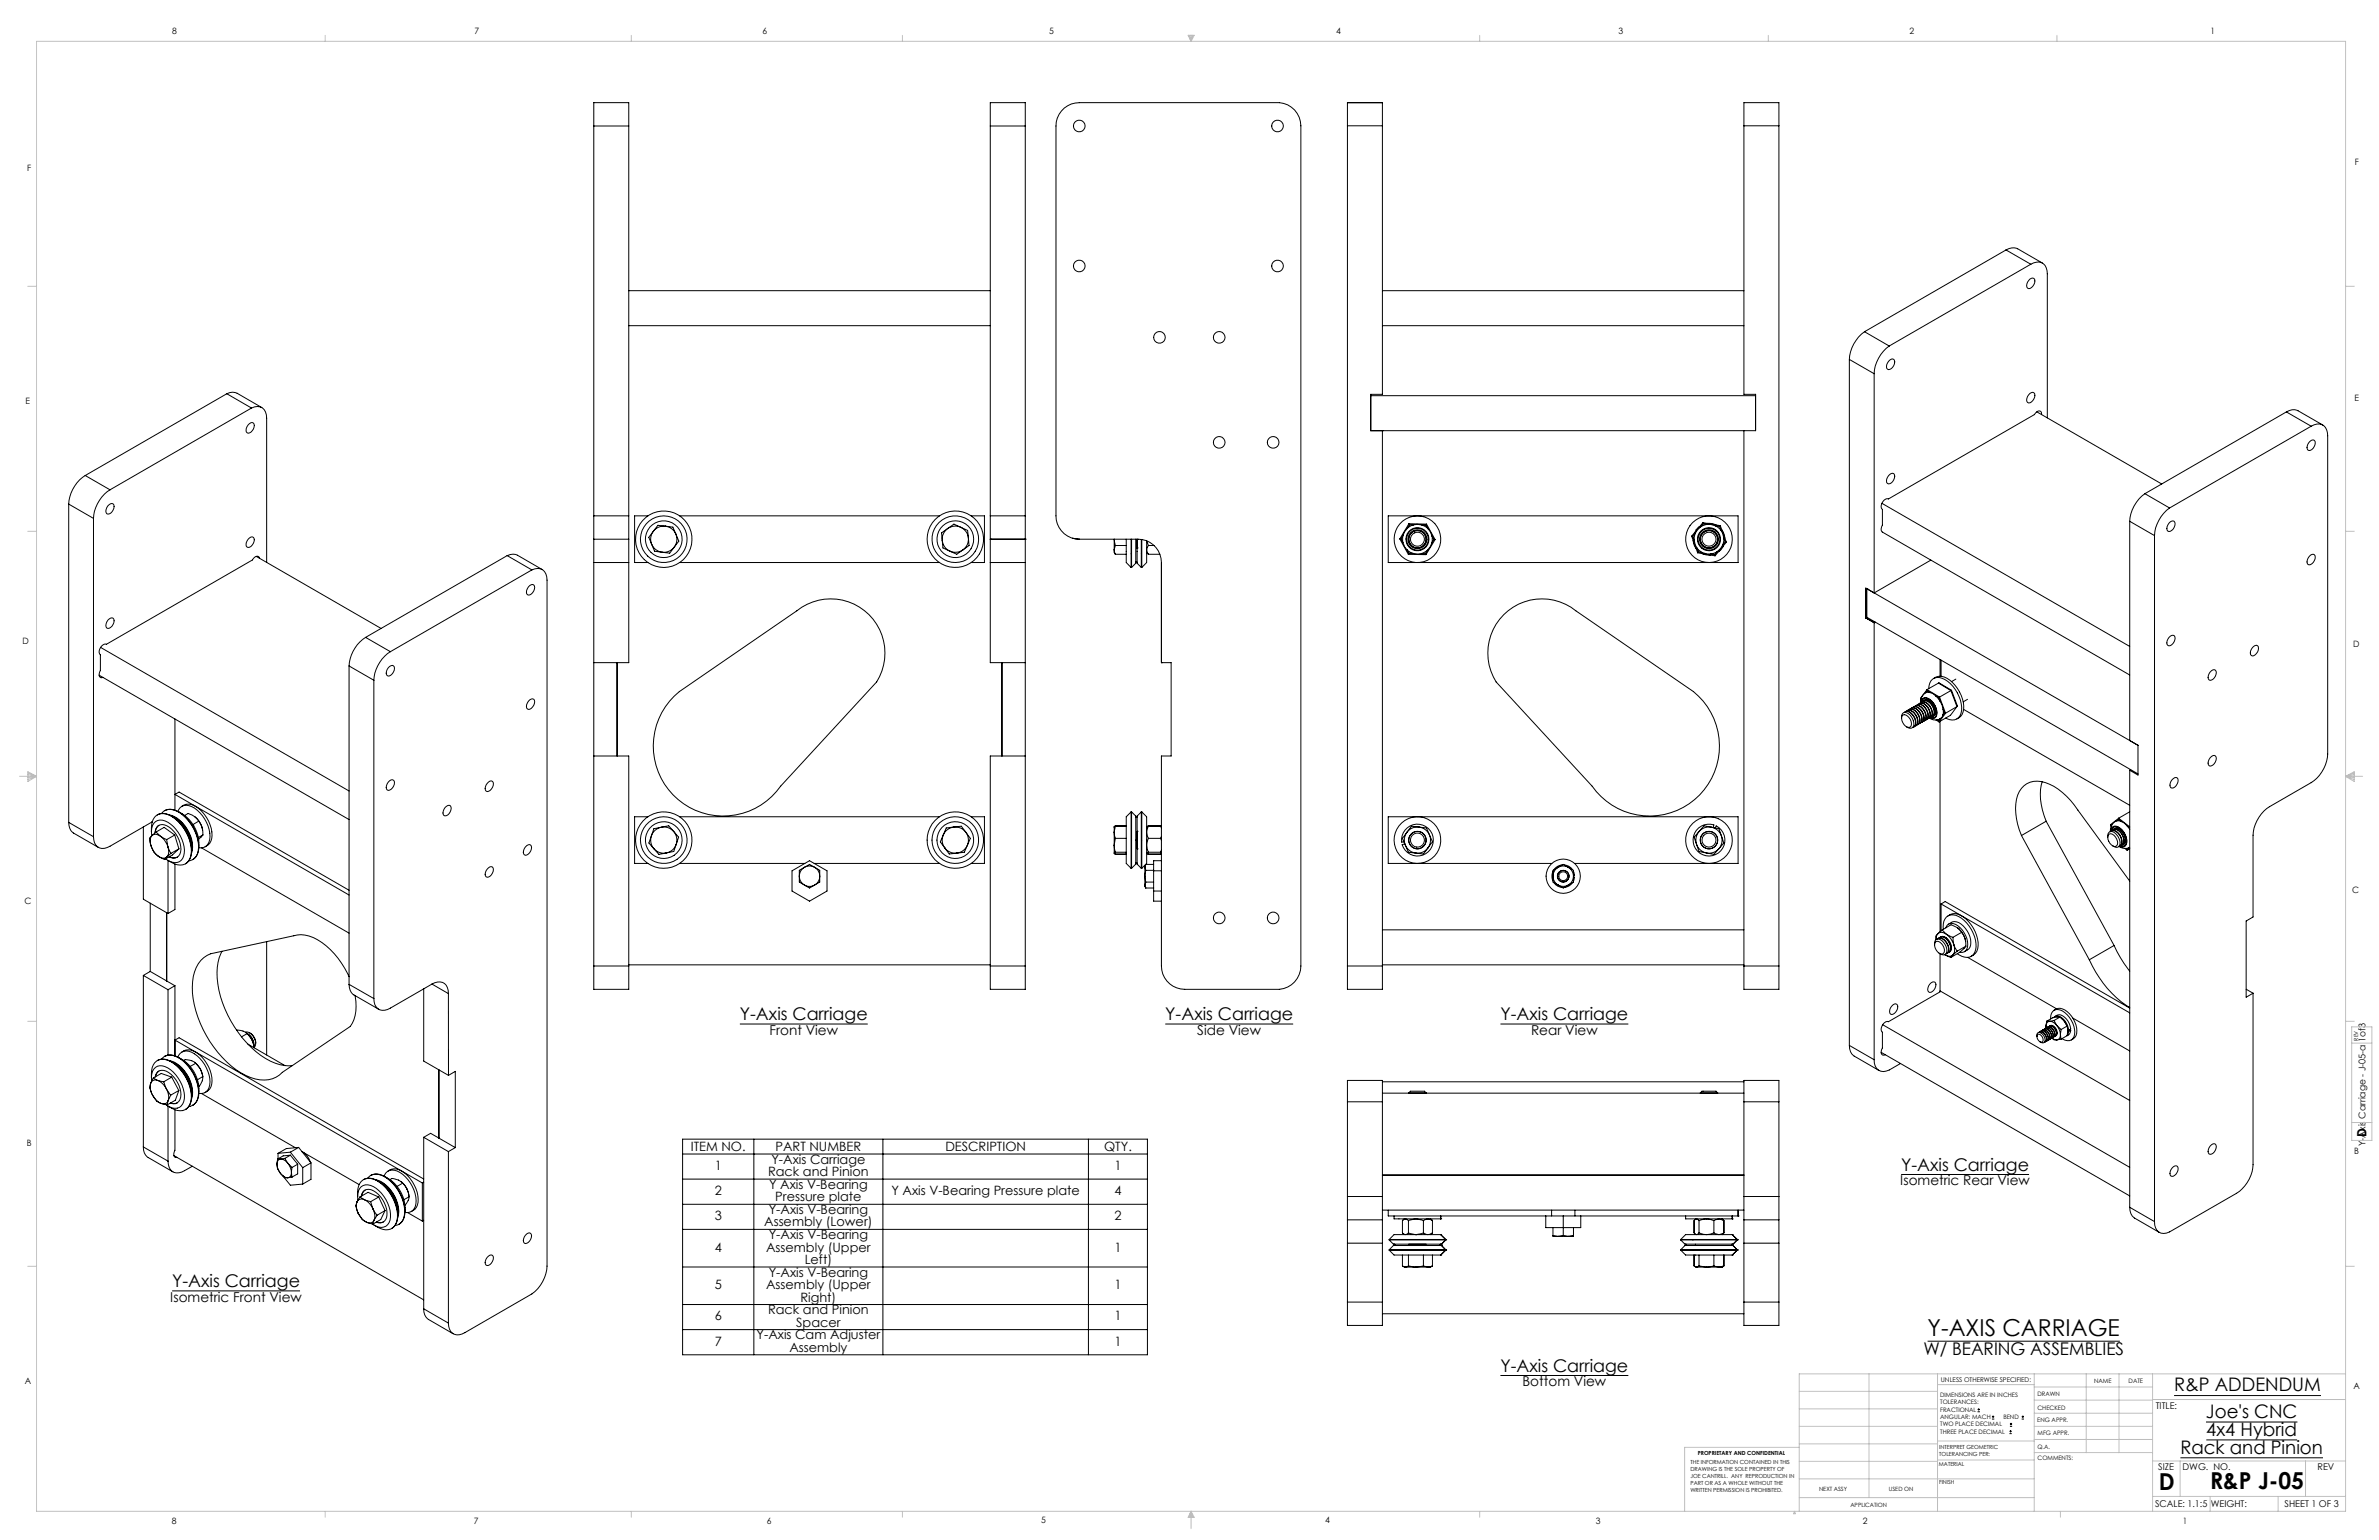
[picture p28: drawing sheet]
<svg xmlns="http://www.w3.org/2000/svg" width="864mm" height="559mm" viewBox="0 0 864 559" stroke-linecap="round" stroke-linejoin="round" font-family="sans-serif">
<defs><g id="words">
<g font-size="8.5">
<text x="699.7" y="484.8">Y-AXIS CARRIAGE</text>
<text x="783.7" y="540.7">D</text>
<text x="802.3" y="540.3">R&amp;P J-05</text>
</g>
<g font-size="6.8">
<text x="789.2" y="504.9">R&amp;P ADDENDUM</text>
<text x="800.8" y="514.5">Joe's CNC</text>
<text x="800.9" y="521">4x4 Hybrid</text>
<text x="791.5" y="527.5">Rack and Pinion</text>
</g>
<g font-size="6.3">
<text x="268.6" y="370.2">Y-Axis Carriage</text>
<text x="423" y="370.2">Y-Axis Carriage</text>
<text x="544.7" y="370.2">Y-Axis Carriage</text>
<text x="690.1" y="424.8">Y-Axis Carriage</text>
<text x="62.5" y="467">Y-Axis Carriage</text>
<text x="698.2" y="491.6">W/ BEARING ASSEMBLIES</text>
<text x="544.7" y="497.7">Y-Axis Carriage</text>
</g>
<g font-size="4.9">
<text x="279.3" y="375.4">Front View</text>
<text x="434.6" y="375.4">Side View</text>
<text x="555.8" y="375.4">Rear View</text>
<text x="689.8" y="430">Isometric Rear View</text>
<text x="61.8" y="472.3">Isometric Front View</text>
<text x="552.7" y="503">Bottom View</text>
</g>
<g font-size="4.7">
<text x="859" y="412.4" transform="rotate(-90 859 412.4)">D</text>
<text x="250.8" y="417.7">ITEM NO.</text>
<text x="281.5" y="417.7">PART NUMBER</text>
<text x="343.2" y="417.7">DESCRIPTION</text>
<text x="400.8" y="417.7">QTY.</text>
<text x="259.4" y="424.5">1</text>
<text x="280" y="422.3">Y-Axis Carriage</text>
<text x="404.5" y="424.5">1</text>
<text x="278.8" y="426.8">Rack and Pinion</text>
<text x="279.2" y="431.4">Y Axis V-Bearing</text>
<text x="259.4" y="433.6">2</text>
<text x="281.4" y="435.9">Pressure plate</text>
<text x="323.6" y="433.6">Y Axis V-Bearing Pressure plate</text>
<text x="404.5" y="433.6">4</text>
<text x="259.4" y="442.8">3</text>
<text x="279" y="440.5">Y-Axis V-Bearing</text>
<text x="404.5" y="442.8">2</text>
<text x="277.4" y="445">Assembly (Lower)</text>
<text x="279" y="449.6">Y-Axis V-Bearing</text>
<text x="259.4" y="454.1">4</text>
<text x="278.1" y="454.1">Assembly (Upper</text>
<text x="404.5" y="454.1">1</text>
<text x="292.1" y="458.7">Left)</text>
<text x="259.4" y="467.8">5</text>
<text x="278.1" y="467.8">Assembly (Upper</text>
<text x="279" y="463.2">Y-Axis V-Bearing</text>
<text x="404.5" y="467.8">1</text>
<text x="290.6" y="472.3">Right)</text>
<text x="259.4" y="479.1">6</text>
<text x="278.8" y="476.9">Rack and Pinion</text>
<text x="404.5" y="479.1">1</text>
<text x="274.6" y="486">Y-Axis Cam Adjuster</text>
<text x="289" y="481.4">Spacer</text>
<text x="259.4" y="488.2">7</text>
<text x="286.5" y="490.5">Assembly</text>
<text x="404.6" y="488.2">1</text>
</g>
<g font-size="3.4">
<text x="858.7" y="415.9" transform="rotate(-90 858.7 415.9)">Y-Axis Carriage - J-05-a 1of3</text>
<text x="782.6" y="511.2">TITLE:</text>
<text x="783.5" y="533.3">SIZE</text>
<text x="792.3" y="533.3">DWG. NO.</text>
<text x="841.3" y="533.4">REV</text>
<text x="782.3" y="546.9">SCALE: 1.1:5</text>
<text x="802.5" y="546.9">WEIGHT:</text>
<text x="829.3" y="546.8">SHEET 1 OF 3</text>
</g>
<g font-size="3.2">
<text x="62.5" y="12.4">8</text>
<text x="172.3" y="12.3">7</text>
<text x="276.8" y="12.4">6</text>
<text x="380.9" y="12.4">5</text>
<text x="485" y="12.3">4</text>
<text x="587.5" y="12.4">3</text>
<text x="693.2" y="12.4">2</text>
<text x="802.4" y="12.4">1</text>
<text x="854.9" y="59.8">F</text>
<text x="9.9" y="62">F</text>
<text x="9.3" y="146.5">E</text>
<text x="854.7" y="145.5">E</text>
<text x="8.2" y="233.6">D</text>
<text x="854.3" y="234.9">D</text>
<text x="8.9" y="328.1">C</text>
<text x="853.9" y="324.1">C</text>
<text x="9.7" y="415.8">B</text>
<text x="854.6" y="418.6">B</text>
<text x="9" y="502">A</text>
<text x="854.3" y="503.9">A</text>
<text x="62.3" y="552.9">8</text>
<text x="172" y="552.9">7</text>
<text x="278.3" y="552.9">6</text>
<text x="377.9" y="552.8">5</text>
<text x="481" y="552.8">4</text>
<text x="579.3" y="552.8">3</text>
<text x="676.2" y="552.9">2</text>
<text x="792.4" y="552.8">1</text>
</g>
<text font-size="2.4" x="704.5" y="501.3">UNLESS OTHERWISE SPECIFIED:</text>
<g font-size="2.2">
<text x="760.2" y="501.8">NAME</text>
<text x="772.7" y="501.8">DATE</text>
<text x="704.3" y="506.9">DIMENSIONS ARE IN INCHES</text>
<text x="704.3" y="509.6">TOLERANCES:</text>
<text x="739.6" y="506.6">DRAWN</text>
<text x="704.3" y="512.2">FRACTIONAL</text>
<text x="704.3" y="514.9">ANGULAR: MACH</text>
<text x="727.2" y="514.9">BEND</text>
<text x="739.6" y="511.5">CHECKED</text>
<text x="704.3" y="517.5">TWO PLACE DECIMAL</text>
<text x="704.3" y="520.2">THREE PLACE DECIMAL</text>
<text x="739.6" y="516.1">ENG APPR.</text>
<text x="739.7" y="520.9">MFG APPR.</text>
<text x="739.6" y="525.6">Q.A.</text>
<text x="739.7" y="529.8">COMMENTS:</text>
</g>
<g font-size="2.1">
<text x="660.3" y="540.9">NEXT ASSY</text>
<text x="685.6" y="540.9">USED ON</text>
<text x="671.7" y="546.7">APPLICATION</text>
</g>
<g font-size="2">
<text x="856" y="377.7" transform="rotate(-90 856 377.7)">REV</text>
<text x="704" y="525.8">INTERPRET GEOMETRIC</text>
<text x="613.6" y="531.3">THE INFORMATION CONTAINED IN THIS</text>
<text x="613.6" y="533.9">DRAWING IS THE SOLE PROPERTY OF</text>
<text x="616.3" y="528.1">PROPRIETARY AND CONFIDENTIAL</text>
<text x="703.9" y="531.8">MATERIAL</text>
<text x="704" y="528.3">TOLERANCING PER:</text>
<text x="613.6" y="536.4">JOE CANTRILL. ANY REPRODUCTION IN</text>
<text x="613.6" y="538.9">PART OR AS A WHOLE WITHOUT THE</text>
<text x="703.9" y="538.7">FINISH</text>
<text x="613.6" y="541.4">WRITTEN PERMISSION IS PROHIBITED.</text>
</g>
</g></defs>
<g fill="none" stroke="#000" stroke-width=".36">
<path d="M215.5 45.7v-8.4h12.7v8.4M215.5 45.7h12.7M215.5 45.7v141.5M228.2 45.7v141.5M359.5 45.7v-8.4h12.7v8.4M359.5 45.7h12.7M359.5 45.7v141.5M372.2 45.7v141.5M489.1 45.6v-8.3h12.7v8.3M489.1 45.6h12.7M489.1 45.6v304.9M501.8 45.6v97.5h-4.2v13.2h139.7v-13.2h-4.2v-97.5"/>
<path d="M633.1 45.6v-8.3h12.7v8.3M633.1 45.6h12.7M645.8 45.6v304.9M728.2 90.7a4.5 4.5 0 0 1 4.2-.4l9 5.2M728.2 90.7l9 5.2M728.2 90.7l-51.4 29.7M737.2 95.9a3.7 3.7 0 0 1 4.2-.4 3.7 3.7 0 0 1 1.8 3.8v52.3M737.2 95.9l-51.4 29.7M228.2 105.5h131.3M228.2 118.2h131.3M501.8 105.5h131.3M501.8 118.2h131.3"/>
<path d="M736.9 101.2l1-.3a1.78 1.78 0 0 1 0 3 1.25 1.25 0 0 1-2.1 .3 2.94 2.94 0 0 1 1.1-3zM671.3 130.4l9 5.2M671.3 130.4v248.9M676.8 120.4a13.3 13.3 0 0 0-5.5 10M676.8 120.4l9 5.2M680.3 135.6v79.6M685.8 125.6a13.4 13.4 0 0 0-5.5 10M686 130.6l1.1-.4a1.81 1.81 0 0 1 0 3 1.32 1.32 0 0 1-2.2 .4 2.89 2.89 0 0 1 1.1-3zM82.3 142.9a3.9 3.9 0 0 1 3.8-.2l8.9 5.2M82.3 142.9l9 5.2M82.3 142.9l-51.4 29.6M90.6 153.7l.9-.4a1.77 1.77 0 0 1 0 3 1.28 1.28 0 0 1-2.1 .4 2.89 2.89 0 0 1 1.2-3z"/>
<path d="M91.3 148.1a3.6 3.6 0 0 1 4-.1 3.6 3.6 0 0 1 1.5 3.8v52.2M91.3 148.1l-51.4 29.6M497.6 143.6h139.7M501.8 156.3h.1M501.8 156.3v194.2M633.1 156.3v194.2M736.9 142.7l1-.4a1.82 1.82 0 0 1 0 3 1.25 1.25 0 0 1-2.1 .4 2.94 2.94 0 0 1 1.1-3zM739.4 149.4l45.3 26.2M741.1 150.4l-.2-1.1a1.34 1.34 0 0 0-2 .6l-.4 .6-53 30.5a2.51 2.51 0 0 0-2.2 3.9v5.6a1.98 1.98 0 0 0 0 2.6l89.8 51.8M830 149.5a4.3 4.3 0 0 1 4.2-.5l9 5.2M830 149.5l-51.4 29.6M830 149.5l9 5.2"/>
<path d="M839 154.7a3.7 3.7 0 0 1 4.2-.4 3.7 3.7 0 0 1 1.8 3.8v115.5a13.3 13.3 0 0 1-6 10.4l-15.1 8.7a13.3 13.3 0 0 0-6 10.4v29.6l-2.5 1.5v27.6l2.5-1.4M839 154.7l-51.4 29.6M30.9 172.5a13.3 13.3 0 0 0-6 10.4M30.9 172.5l9 5.2M39.9 177.7a13.3 13.3 0 0 0-6 10.4M686 172.1l1.1-.4a1.81 1.81 0 0 1 0 3 1.32 1.32 0 0 1-2.2 .4 2.89 2.89 0 0 1 1.1-3zM778.6 179.1a13.3 13.3 0 0 0-5.5 10.1M778.6 179.1l9 5.2M838.2 160.5a1.26 1.26 0 0 1 2.2-.3 2.51 2.51 0 0 1-2.6 3.1 2.12 2.12 0 0 1 .4-2.8zM24.9 182.9l9 5.2M24.9 182.9v115.5M33.9 188.1v115.5"/>
<path d="M39.2 183.6a1.29 1.29 0 0 1 2.1-.4 2.51 2.51 0 0 1-2.5 3.2 2.16 2.16 0 0 1 .4-2.8zM90.1 195.7a1.25 1.25 0 0 1 2.1-.4 2.51 2.51 0 0 1-2.5 3.2 2.12 2.12 0 0 1 .4-2.8zM215.5 187.2v8.5M215.5 195.7v8.4M215.5 187.2h12.7M215.5 195.7h12.7M228.2 187.2v8.5M228.2 195.7v8.4M235.2 187.2h-4.8v16.9h4.8M236.6 197.5a4.8 4.8 0 0 0 3.7 2.9M236.6 197.5l1 2.5 2.7 .4M237.2 192.8a4.6 4.6 0 0 0-.6 4.7"/>
<path d="M237.2 192.8l-1.7 2.2 1.1 2.5M241.5 190.9a4.8 4.8 0 0 0-4.3 1.9M241.5 190.9l-2.7-.3-1.6 2.2M241.5 190.9a4.9 4.9 0 0 1 3.9 2.9M241.5 190.9l2.8 .4 1.1 2.5M244.8 198.5l-1.7 2.2-2.8-.3M244.8 198.5a4.9 4.9 0 0 1-4.5 1.9M245.4 193.8a4.9 4.9 0 0 1-.6 4.7M245.4 193.8l1 2.6-1.6 2.1M246.7 187.2h94.3M342.1 196.1a4.8 4.8 0 0 0 2.7 3.9M342.1 196.1l.2 2.7 2.5 1.2"/>
<path d="M344 191.8a4.9 4.9 0 0 0-1.9 4.3M344 191.8l-2.2 1.6 .3 2.7M348.8 191.3a4.8 4.8 0 0 0-4.8 .5M348.8 191.3a4.8 4.8 0 0 1 2.7 3.9M348.8 191.3l-2.5-1.1-2.3 1.6M348.8 191.3l2.5 1.2 .2 2.7M349.5 199.5a4.8 4.8 0 0 1-4.7 .5M349.5 199.5l-2.2 1.6-2.5-1.1M351.5 195.2a4.7 4.7 0 0 1-2 4.3M351.5 195.2l.3 2.7-2.3 1.6M352.6 187.2h4.8v16.9h-4.8M359.5 187.2v8.5"/>
<path d="M359.5 195.7h.1M359.5 195.7v8.4M359.5 187.2h12.7M359.5 195.7h12.7M372.2 187.2v8.5M372.2 195.7h.1M372.2 195.7v8.4M389.4 195.3l2.4 .4M391.8 195.7h21.3a8.5 8.5 0 0 1 8.5 8.4v36.4M391.8 195.7a8.4 8.4 0 0 1-8.5-8.5v-141.5a8.5 8.5 0 0 1 8.5-8.4h72.6a8.5 8.5 0 0 1 7.8 8.3v304.9a8.5 8.5 0 0 1-7.8 8.5h-34.3a8.5 8.5 0 0 1-8.5-8.5v-76.2h3.5v-33.8h-3.5M404.5 199.5l.4 1.6M404.5 199.5v.9l.4 .7"/>
<path d="M404.9 197.9l-.4-2.2v3.8M404.9 197.9l-.4 1.6M404.9 197.9h3.9M408.8 195.7v8.4l1.8 1.8M410.6 195.7v10.2M410.8 195.7v10.2M412.3 195.7v8.7l-1.5 1.5M412.6 198.8h.2M412.8 198.8h.1M412.8 198.8v-3.1v8.7l1.5 1.5M414.3 195.7v10.2M414.5 195.8v10.1"/>
<path d="M416.2 196.3v7.8l-1.7 1.8M416.4 196.4l.5 1.5M416.9 197.9l-.2 .3a2.2 2.2 0 0 0 .2 2.9M416.9 197.9h2.1M503.9 187.2h127v16.9h-127zM508.1 195.5l3.1 5.7M508.1 195.5h.5M508.6 195.5l.7 1.4M509.3 196.9l.6 1.5 .9 1.1M509.3 194.3v2.6M509.3 194.3l-.7 1.2M510.8 199.5l2.1 1.3"/>
<path d="M510.8 199.5l.7 1.3M510.9 191.7l-1.1 1.3-.5 1.3M511.5 190l.2 .4M511.5 190l6.3 .2M511.5 190l-3.4 5.5M511.7 190.4l1.4 .1M511.7 190.4l-.8 1.3M513.1 190.5l-2.2 1.2M513.1 190.5l1.4-.2 1.6 .2M516.1 190.5l2.2 1.3M516.1 190.5h1.5M517.6 190.5l.7 1.3"/>
<path d="M517.8 190.2l-.2 .3M517.8 190.2l3.1 5.6M518.2 199.6l-2.2 1.3M518.2 199.6l-.8 1.3M518.3 191.8l.9 1.1 .6 1.6M519.7 197l-.4 1.3-1.1 1.3M519.8 194.5l-.1 2.5M519.8 194.5l.7 1.3M520.5 195.8h.4M520.5 195.8l-.8 1.2M520.9 195.8l-3.3 5.5M614.1 194.6h.4"/>
<path d="M614.1 194.6l2.2 6M614.5 194.6l.5 1.4M614.6 196l.4 1.7 .7 1.4M615 196l.4 1.7 .6 1.2M615.2 193.1h.1M615.4 193.5l-.4 2.5M615.4 193.5l-.9 1.1M616 198.9l2 1.6M616 198.9l.5 1.3M616.8 191.1l-1.2 1.2 .2 .2M617.4 191.2l-1.3 1.1-.7 1.2M618.2 189.7l.1 .3"/>
<path d="M618.2 189.7l6.3 1M618.2 189.7l-4.1 4.9M618.3 190l1.5 .3M618.3 190l-.9 1.2M619.7 189.9l2.2 .2 1 .4M619.8 190.3l-2.4 .9M619.8 190.3h1.3l1.7 .5M622.8 190.8l1.9 1.6M622.8 190.8l1.4 .3M624.2 191.1l.5 1.3M624.5 190.7l-.3 .4M624.5 190.7l2.2 6"/>
<path d="M624.7 192.4l.7 1.2 .4 1.7M625 192.2l.9 1.8 .2 1.3M625.3 197.8l-.7 1.2-1.2 1.1M625.7 198l-1.8 2.2M625.8 195.3l-.5 2.5M625.8 195.3l.5 1.4M626.3 196.7h.4M626.3 196.7l-1 1.1M626.7 196.7l-4.1 5M683.2 182.6l89.9 52M773.1 189.2l9 5.1M773.1 189.2v79.5"/>
<path d="M782.1 194.3v249M787.6 184.3a13.4 13.4 0 0 0-5.5 10M787.8 189.4l1-.4a1.81 1.81 0 0 1 0 3 1.29 1.29 0 0 1-2.1 .3 2.93 2.93 0 0 1 1.1-2.9zM93 201.9l45.3 26.1M94.2 202.6a.87 .87 0 0 0-1.1-.7l-1.1 .7-.4 .6-53 30.6a2.51 2.51 0 0 0-2.2 3.8v5.7a1.84 1.84 0 0 0 .3 2.6l.7-.1M184.1 201.6a4.1 4.1 0 0 1 3.8-.1l8.9 5.2M184.1 201.6l-51.4 29.7M184.1 201.6l9 5.2M192.3 212.4l1-.3a1.77 1.77 0 0 1 0 3 1.26 1.26 0 0 1-2.1 .3 2.93 2.93 0 0 1 1.1-3zM193.1 206.8a3.6 3.6 0 0 1 4 0 3.6 3.6 0 0 1 1.5 3.7v248.9a13.4 13.4 0 0 1-5.5 10.1l-24.3 14.1a3.7 3.7 0 0 1-4.3 .4 3.7 3.7 0 0 1-1.7-3.9M193.1 206.8l-51.4 29.7M215.5 204.1h12.7"/>
<path d="M215.5 204.1v146.4M228.2 204.1v36.4h-12.7M246.7 204.1h94.3M359.5 204.1h12.7M359.5 204.1v36.4h12.7M372.2 204.1v146.4M404.9 201.1h3.9M410.6 205.9h.2M412.3 204.1l.2-.2 .3 .2M414.3 205.9h.2M416.2 200.4l.7 .7M416.9 201.1h4.1"/>
<path d="M511.2 201.2l6.4 .1M511.5 200.8l-.3 .4M511.5 200.8h1.4M512.9 200.8l1.7 .2 1.4-.1M516 200.9h1.4M517.4 200.9l.2 .4M616.3 200.6l6.3 1.1M616.5 200.2l-.2 .4M616.5 200.2l1.5 .3M617.8 200.8l1.5 .5 1.7 .1M618 200.5l1.7 .5h1.3M621 201l1.4 .3"/>
<path d="M622.4 201.3l.2 .4M623.4 200.1l-2.4 .9M623.4 200.1l-1 1.2M677.7 213.6h.1M677.7 213.6l98.4 56.8v10.8l-3-1.7M677.7 213.6v10.4M680.3 215.2l-3-1.8v10.8M700.9 203.2l-20.6 12M838.7 201.5l1-.4a1.81 1.81 0 0 1 0 3 1.26 1.26 0 0 1-2.1 .3 2.98 2.98 0 0 1 1.1-2.9zM36.5 234.9l90.2 52.1M39.2 225a1.29 1.29 0 0 1 2.1-.3 2.51 2.51 0 0 1-2.5 3.2 2.16 2.16 0 0 1 .4-2.9zM132.7 231.3a13.3 13.3 0 0 0-6 10.4"/>
<path d="M132.7 231.3l9 5.2M141.7 236.5a13.3 13.3 0 0 0-6 10.3M545.9 223a19.6 19.6 0 0 1 26.2-1.3l42.7 29.3a25.4 25.4 0 0 1 1.3 38.3 25.4 25.4 0 0 1-38.1-4l-34.9-37.9a19.6 19.6 0 0 1 2.8-24.4zM677.3 224.2h.1M677.3 224.2l3 1.7M677.7 224l98.4 56.8M677.7 224l-.4 .2M680.3 225.9h.1M680.3 225.9v158.6M680.7 225.7l-.4 .2M704.3 239.3v6.1M704.6 239.5v5.9"/>
<path d="M787.3 231.4a1.29 1.29 0 0 1 2.2-.4 2.84 2.84 0 0 1-2.2 3.4 1.81 1.81 0 0 1 0-3zM817.6 235a1.28 1.28 0 0 1 2.2-.3 2.84 2.84 0 0 1-2.2 3.3 1.81 1.81 0 0 1 0-3zM36 245l90.7 52.4M126.7 241.7l9 5.1M126.7 241.7v115.5M135.7 246.8v115.5M141.4 241.8l1.1-.4a1.82 1.82 0 0 1 0 3 1.25 1.25 0 0 1-2.2 .4 2.94 2.94 0 0 1 1.1-3zM191.8 254.4a1.29 1.29 0 0 1 2.2-.3 2.84 2.84 0 0 1-2.2 3.3 1.81 1.81 0 0 1 0-3zM224 240.5v33.8M244.7 252.6l1.9-1.6 42.6-29.3a19.7 19.7 0 0 1 25.4 .6 19.7 19.7 0 0 1 3.6 25.1l-34.8 37.9a25.4 25.4 0 0 1-37.2 4.8 25.4 25.4 0 0 1-1.5-37.5zM363.7 240.5v33.8M421.6 240.5h.1"/>
<path d="M690.5 259.7a1.93 1.93 0 0 1 2.9 1.3 1.75 1.75 0 0 1-.5 2.9 3.4 3.4 0 0 1-2.4-4.2zM691.3 258.5a1.92 1.92 0 0 1 2.8 .8 3.4 3.4 0 0 1 .6 4.5l-.3 .1M691.6 258.3l.1-.1a3.6 3.6 0 0 1 3.8 4 1.42 1.42 0 0 1-.8 1.6M692 258.1a1.87 1.87 0 0 1 2.9 .7l.5 .7a2.86 2.86 0 0 1 .1 3.8l-.4 .2M692.3 257.8h.1a3 3 0 0 1 3.5 2.4 2.25 2.25 0 0 1-.4 3.1M692.8 257.7a1.87 1.87 0 0 1 2.8 .7l.5 .7a2.86 2.86 0 0 1 .1 3.8l-.3 .1M693.1 257.4h.1a3.4 3.4 0 0 1 3.7 3.2 1.92 1.92 0 0 1-.7 2.3M693.5 257.2a1.92 1.92 0 0 1 2.9 .8 3.4 3.4 0 0 1 .5 4.5l-.3 .1M693.8 257l.1-.1a3.4 3.4 0 0 1 3.8 3.2 2 2 0 0 1-.7 2.4M694.3 256.8a1.92 1.92 0 0 1 2.8 .8 3.4 3.4 0 0 1 .6 4.5l-.3 .1M694.5 256.5h.2a3.6 3.6 0 0 1 3.8 4 1.42 1.42 0 0 1-.8 1.5M695 256.4a1.87 1.87 0 0 1 2.9 .7l.5 .7a2.86 2.86 0 0 1 .1 3.8l-.4 .2"/>
<path d="M695.3 256.1l.1-.1a3 3 0 0 1 3.5 2.5 2.2 2.2 0 0 1-.4 3.1M695.8 255.9a1.87 1.87 0 0 1 2.8 .8l.5 .7a2.86 2.86 0 0 1 .1 3.8l-.3 .1M696.1 255.7l.1-.1a3.4 3.4 0 0 1 3.7 3.3 1.92 1.92 0 0 1-.7 2.3M696.5 255.5a1.92 1.92 0 0 1 2.9 .8l.5 .6a2.9 2.9 0 0 1 0 3.9l-.3 .1M696.8 255.3l.1-.1a3.4 3.4 0 0 1 3.8 3.2 2 2 0 0 1-.7 2.4M697.2 253.4l.2 .2M697.2 253.4l.1 .3M697.5 254.9v-.1a1.72 1.72 0 0 1 1.1-1.5 1.72 1.72 0 0 1 1.9 .5 5.4 5.4 0 0 1 2.2 6.2 1.65 1.65 0 0 1-2 .4M698 253.4a3.2 3.2 0 0 1 3.9 1.8 4.4 4.4 0 0 1 .5 5.3l-1.2 .2-.8-.2a2.08 2.08 0 0 0 .6-3.2l-.4-.8a2.34 2.34 0 0 0-3.3-1.4v-.7zM698.2 254.3a2.17 2.17 0 0 1 3.3 .9 4.1 4.1 0 0 1 .8 4.4l-1.2 .4a2.08 2.08 0 0 0 .7-3.1 3.5 3.5 0 0 0-3.3-2.6l-.5 .3zM698.3 253.5l-.6 .7-.2 .6 .2-.1a3.6 3.6 0 0 1 3.8 4 1.42 1.42 0 0 1-.8 1.6M698.3 254.4a2.86 2.86 0 0 1 3.6 2.4 2.22 2.22 0 0 1-.4 3.1"/>
<path d="M698.7 254.2a1.35 1.35 0 0 1 1.7 0M699 251.5h-.2a3.9 3.9 0 0 0-1.6 3.6M699 254l-.2 .2M699.5 250.2l.1 .5M699.5 250.2l4.6 2.7M699.5 250.2l-2.3 3.2M699.6 250.7l-.5 .7 1.5-.1M699.6 250.7l1 .6M700.1 249.9a3.6 3.6 0 0 1 1.8-3.7 3.6 3.6 0 0 1 4.1 .4 12.5 12.5 0 0 1 5.9 12.2 3.5 3.5 0 0 1-5.6 1.8M700.3 254.2a4.8 4.8 0 0 1 2.3 4.4M700.6 251.3l1 .4 1.2 .9M701.9 246.2a4.5 4.5 0 0 1 5.9 .6 12.4 12.4 0 0 1 4.8 11.6 3.7 3.7 0 0 1-2.2 2.5"/>
<path d="M702.1 259.5l-.2 .1M702.7 258.5l-.4 .8-.5 .3M702.8 252.6l1.5 2M702.8 252.6l1 .6M703.7 247.9l-4.2 2.3M703.7 247.9l4.5 2.7M703.7 247.9l4.7 2.6M703.8 253.2l.5 1.4M704.1 252.9l-.3 .3M704.1 252.9l2.2 5.9M704.3 254.6l.7 1.1 .3 1.6M705.3 259.4a3 3 0 0 1-5 1.1"/>
<path d="M705.3 257.3v2.1M705.3 257.3l.6 1.4M705.9 258.7l.4 .1M705.9 258.7l-.6 .7M706.3 258.8l-2.4 3.1M708.2 250.6l-4.1 2.3M708.2 250.6l2.2 5.8M708.4 250.5l-.2 .1M708.4 250.5l2.2 5.7-.2 .2M710 246.4l-1.6 .9M710.4 256.4l-4.1 2.4M710.4 256.4l-2.3 3.1-4.2 2.4"/>
<path d="M712.8 257.4l60.3 34.8M714.2 253.8l-1.6 .9M802.3 243.9a1.25 1.25 0 0 1 2.1-.4 2.47 2.47 0 0 1-2.5 3.2 2.12 2.12 0 0 1 .4-2.8zM63.5 260.9v33.1M215.5 274.3h12.7v76.2M372.2 274.3h-12.7v76.2M690.3 260.6a1.51 1.51 0 0 1 .5-1.8 1.51 1.51 0 0 1 1.8 .1 4 4 0 0 1 1.7 5.1 1.77 1.77 0 0 1-2.2-.3M700.7 260.4h1.6M702.8 261.2l1.1 .7M703.1 261.2l.6 .4M703.7 261.6l.2 .3M704.2 260.9l-.5 .7"/>
<path d="M704.3 261.7v76.4M773.1 279.5v158.6M773.5 279.3l-.4 .2M802.8 274.5l1-.4a1.81 1.81 0 0 1 0 3 1.29 1.29 0 0 1-2.1 .4 2.94 2.94 0 0 1 1.1-3zM24.9 298.4a4.5 4.5 0 0 0 1.8 3.9l9 5.2M24.9 298.4l9 5.2M55 298.3l-15.1 8.8a3.7 3.7 0 0 1-4.2 .4 3.7 3.7 0 0 1-1.8-3.9M55 298.3l.2 .1M55.3 298.2l-.3 .1M57.1 295.7a5.3 5.3 0 0 1 6.3 1.2 15.3 15.3 0 0 1 5.9 13.8 4.1 4.1 0 0 1-2 2.7M57.7 299.5a3.2 3.2 0 0 0-1.3 2.5M58.6 295.2a4.1 4.1 0 0 1 5.6-.8 15.4 15.4 0 0 1 7.8 14.3 4 4 0 0 1-3.5 3.7"/>
<path d="M59.7 294.2l.1-.1a6.4 6.4 0 0 1 7.3 2.1 14.8 14.8 0 0 1 4.8 13 4.1 4.1 0 0 1-1.9 2.7M61.6 295.7a12.2 12.2 0 0 1 7.9 13.8M64.6 294.4a3.3 3.3 0 0 1 5-1.7 12.7 12.7 0 0 1 6.5 11.9 3.3 3.3 0 0 1-3.9 3M64.9 294.6a13.2 13.2 0 0 1 7.3 12.6M66 292.6a4.7 4.7 0 0 1 6.4 .9 11.9 11.9 0 0 1 4.2 11.7 3.8 3.8 0 0 1-2.1 2.1M67 295.9l1.3-.7 2.4 1.1M70.7 296.3l1.4 1.7M70.7 296.3a7.3 7.3 0 0 1 2.6 3.9M72.1 298l1.2 2.2M72.1 298l-2 1.2M140.9 283.8a1.28 1.28 0 0 1 2.2-.3 2.9 2.9 0 0 1-2.2 3.3 1.82 1.82 0 0 1 0-3zM161.5 293.1a1.26 1.26 0 0 1 2.2-.4 2.47 2.47 0 0 1-2.6 3.2 2.16 2.16 0 0 1 .4-2.8z"/>
<path d="M176.9 284.2a1.25 1.25 0 0 1 2.1-.3 2.92 2.92 0 0 1-2.1 3.3 1.78 1.78 0 0 1 0-3zM235.2 296.4h-4.8v16.9h4.8M246.7 296.4h94.3M352.6 296.4h4.8v16.9h-4.8M404.5 300h.1M404.9 299.8l-.4 2.2M404.9 299.8l-.4 .3v1.9M404.9 299.6l-.4 .4M404.9 299.8h3.9M404.9 299.6h3.9M404.9 299.6l-.1 .2M410.6 294.6l-1.8 1.8v16.9l1.8 1.8"/>
<path d="M410.6 294.6v20.5M410.6 294.6h.2M410.8 294.6l1.5 1.5v17.4l-1.5 1.6M410.8 294.6v20.5M412.3 296.4l.1 .2 .4-.2M414.3 294.6l-1.5 1.5v17.4l1.5 1.6M414.3 294.6v20.5M414.3 294.6h.2M414.5 294.6v20.5M414.5 294.6l1.7 1.8v16.9l-1.7 1.8M416.9 299.8l-.2 .4a4 4 0 0 0 .2 4M416.9 299.8l-.6 .2"/>
<path d="M416.9 299.6l-.6 .4M416.9 299.8h4.4M416.9 299.6l-.1 .2M416.9 299.6h4.4M421.3 299.8l.3 .6M421.3 299.8l.3 .1M421.3 299.6l.1 .2M421.3 299.6l.3 .2M741.3 283.7a21.2 21.2 0 0 0 1.5 14.3M742.8 298l-9 5.2M742.8 298l24.6 45.1M766.2 299.2l.2 .3"/>
<path d="M766.2 299.2l.1 .7M766.4 299.5v.2M766.7 299.3l-.3 .2M767.9 298.1a3.8 3.8 0 0 0-1.8 3.7 2.09 2.09 0 0 1 3.1 1l.5 .7a2.47 2.47 0 0 1-.4 3.6M768.4 297.9l1.7 .2M768.4 297.9l-.5 .2M769.1 297.3l1 .8M769.1 296.9v.4M769.1 296.9l4 3.1M769.1 297.3l-.7 .6M769.1 296.9l-2.9 2.3M770.1 298.1l1 .6 1.1 1.1"/>
<path d="M772.2 299.8l.9 1.2M772.2 299.8l.9 .7M773.1 294.6l-4 2.3M788.5 283a1.26 1.26 0 0 1 2.1-.4 2.51 2.51 0 0 1-2.6 3.2 2.25 2.25 0 0 1 .5-2.8zM52 300.1v26.2l9 5.2M54.8 306.8a7.5 7.5 0 0 0 2.7 3.9M54.8 306.8a6.2 6.2 0 0 0 2.7 3.9M55 301.8v-1.4a4.3 4.3 0 0 1 5.5-4.9 15 15 0 0 1 8.8 14.7 4.3 4.3 0 0 1-7.1 2.7l-1.2-.7M55.1 303.2a4.2 4.2 0 0 1 2.9-5.6 9.8 9.8 0 0 1 8 7 7.4 7.4 0 0 1-.2 7.6 4.2 4.2 0 0 1-5.7-.6M55.2 303.2a3.6 3.6 0 0 0-.4 3.6M55.2 303.2a2.35 2.35 0 0 1 3.1 .3M55.2 303.2l-.9 .9 .5 2.7"/>
<path d="M56.3 302.1a2.72 2.72 0 0 1 1.3-2.6 2.72 2.72 0 0 1 2.9 .1 9.9 9.9 0 0 1 5 9.6 2.67 2.67 0 0 1-4.2 1.7M56.7 301.9l1.6 1.6M56.7 301.9l-1.5 1.3M56.7 301.9l2.9-1.7 3.8 2.8M57.5 310.7a2.41 2.41 0 0 0 3 .3M57.5 310.7l2.2 1.2M58.3 303.5a7.6 7.6 0 0 1 2.7 3.8M58.3 303.5l2.2 1.2M60.5 304.7l.5 2.6M60.5 311l-.8 .9M61 307.3l1 2.4M61 307.3a3.6 3.6 0 0 1-.5 3.7"/>
<path d="M61 312.2v19.3M61.5 310.9a3 3 0 0 0 2.8 .1M62 309.7l-1.5 1.3M63.4 303l-2.9 1.7M63.4 303l1.5 5M63.5 313.5v16.5l-2.5 1.5M64.9 308l-2.9 1.7M64.9 308l-2.3 2.2-2.9 1.7M69.6 308.6a12.4 12.4 0 0 0-7.3-12.5 13.5 13.5 0 0 1 7.3 12.6M73.2 307.7l53.5 30.9M73.3 300.2l.4 2.8M73.3 300.2l.3 1"/>
<path d="M73.6 301.2h.1M73.7 303l-1.6 1.5M73.7 303l-1.7 .9M176.9 315.3a1.25 1.25 0 0 1 2.1-.3 2.51 2.51 0 0 1-2.5 3.2 2.08 2.08 0 0 1 .4-2.9zM190.7 307.3a1.29 1.29 0 0 1 2.2-.3 2.84 2.84 0 0 1-2.2 3.3 1.82 1.82 0 0 1 0-3zM236.5 303.3a4.7 4.7 0 0 0 .9 4.7M236.5 303.3l-1 2.6 1.9 2.1M237.4 308a4.6 4.6 0 0 0 4.5 1.5M237.4 308l1.8 2 2.7-.5M240 300.2a4.7 4.7 0 0 0-3.5 3.1M240 300.2l-2.7 .5-.8 2.6M240 300.2a4.7 4.7 0 0 1 4.5 1.5"/>
<path d="M240 300.2l2.7-.6 1.8 2.1M244.5 301.7l1.8 2.1-.8 2.6M244.5 301.7a4.7 4.7 0 0 1 1 4.7M245.5 306.4l-.9 2.6-2.7 .5M245.5 306.4a4.7 4.7 0 0 1-3.6 3.1M246.7 313.3h45.5M287.5 316l6.4-3.7 6.3 3.7v7.3l-6.3 3.7-6.4-3.7zM290.2 317.9a3.6 3.6 0 0 0 1.8 3.2M290.2 317.9v2.2l1.8 1M292 314.7a3.7 3.7 0 0 1 3.7 0M292 314.7l1.9-1 1.8 1M292 314.7a3.7 3.7 0 0 0-1.8 3.2"/>
<path d="M292 314.7l-1.8 1.1v2.1M295.6 313.3h45.4M295.7 314.7a3.8 3.8 0 0 1 1.9 3.2M295.7 314.7l1.9 1.1v2.1M297.6 317.9v2.2l-1.9 1M297.6 317.9a3.7 3.7 0 0 1-1.9 3.2M342.4 302.9a4.6 4.6 0 0 0 .6 4.8M342.4 302.9l-1.1 2.6 1.7 2.2M343 307.7a4.7 4.7 0 0 0 4.3 1.9M343 307.7l1.6 2.2 2.7-.3M346.3 300.1a4.8 4.8 0 0 0-3.9 2.8M346.3 300.1a4.7 4.7 0 0 1 4.3 1.9"/>
<path d="M346.3 300.1l2.7-.3 1.6 2.2M346.3 300.1l-2.8 .3-1.1 2.5M350.6 302a4.9 4.9 0 0 1 .6 4.7M350.6 302l1.6 2.2-1 2.5M351.2 306.7a4.8 4.8 0 0 1-3.9 2.9M351.2 306.7l-1.1 2.5-2.8 .4M404.5 306.7l.4 2.5M404.5 302v4.7M404.5 302l.4 2.2M404.5 306.7v2.9M404.5 309.6l.4 .3h3.9M404.5 309.6h.1"/>
<path d="M404.5 300v.1M404.6 309.8l.3 .2h3.9M404.9 304.2l-.4 2.5M404.9 309.2l-.4 .4M404.9 304.2h3.9M404.9 309.2h3.9M410.6 315.1h.2M412.3 313.3l.1-.2 .4 .2M412.8 308h.1M412.8 301.7h.1M412.8 301.7v6.3M414.3 315.1h.2"/>
<path d="M415.6 317.9v3.2M415.6 317.9l.3 2.2M415.6 314.7v3.2M415.6 314.7l.3 1.1M415.9 315.8l-.3 2.1M415.9 313.7l-.3 1M415.9 315.8h2.9M415.9 313.7h2.9M416.3 309.6l.6 .3 4.7-.1M416.3 309.7l.6 .3 4.7-.1M416.9 304.2l-.2 .4a5.2 5.2 0 0 0 .2 4.6M416.9 309.2l-.6 .4"/>
<path d="M416.9 304.2h4.4M416.9 309.2h4.4M418.8 316h2.8M421.3 304.2l.3 .7M421.3 309.2l.3 .2M421.6 312.3h-2.8v14.7h2.8M421.6 308.5l-.3 .7M421.6 303.5l-.3 .7M509.6 305.5l-.8 .1a5.8 5.8 0 0 1 7.8-6.1 5.8 5.8 0 0 1 1.9 9.7 5.8 5.8 0 0 1-9.5-2.7l.9-.3M510.2 306.7a4.8 4.8 0 0 0 3.8 2.9M510.2 306.7l1.1 2.5 2.7 .4M510.7 302a4.6 4.6 0 0 0-.5 4.7"/>
<path d="M510.7 302l-1.6 2.2 1.1 2.5M515.1 300.1a4.7 4.7 0 0 0-4.4 1.9M515.1 300.1a4.8 4.8 0 0 1 3.8 2.8M515.1 300.1l-2.7-.3-1.7 2.2M515.1 300.1l2.7 .3 1.1 2.5M518.4 307.7a4.7 4.7 0 0 1-4.4 1.9M518.4 307.7l-1.7 2.2-2.7-.3M518.9 302.9a4.8 4.8 0 0 1-.5 4.8M518.9 302.9l1.1 2.6-1.6 2.2M563.3 313.3h-59.4v-16.9h127v16.9h-59.3M563.7 316.3a4.2 4.2 0 0 0 0 3.3M563.8 317.9v2.2l1.8 1"/>
<path d="M563.8 317.9a3.7 3.7 0 0 0 1.8 3.2M565.6 314.7l-1.8 1.1v2.1M565.6 314.7a3.8 3.8 0 0 0-1.8 3.2M565.6 314.7l1.9-1 1.8 1M565.6 314.7a3.7 3.7 0 0 1 3.7 0M567.1 313.8a4.1 4.1 0 0 0-3 1.8M567.9 313.8a4 4 0 0 1 2.9 1.7M569.3 314.7l1.9 1.1v2.1M569.3 314.7a3.9 3.9 0 0 1 1.9 3.2M571.2 316.2l.4 1.4h-.4M571.2 318.2l.4 .1-.3 1.3M571.2 317.9v2.2l-1.9 1"/>
<path d="M571.2 317.9a3.8 3.8 0 0 1-1.9 3.2M615.9 306.4a4.7 4.7 0 0 0 3.5 3.1M615.9 306.4l.9 2.6 2.6 .5M616.8 301.7a4.7 4.7 0 0 0-.9 4.7M616.8 301.7l-1.8 2.1 .9 2.6M621.3 300.2a4.7 4.7 0 0 1 3.6 3.1M621.3 300.2a4.6 4.6 0 0 0-4.5 1.5M621.3 300.2l2.7 .5 .9 2.6M621.3 300.2l-2.7-.6-1.8 2.1M621.9 300.3l.3-1a5.8 5.8 0 0 0-7.5 6.4 5.8 5.8 0 0 0 9.1 3.8 5.8 5.8 0 0 0-.8-9.8l-.4 .7M624 308a4.7 4.7 0 0 1-4.6 1.5M624 308l-1.8 2-2.8-.5"/>
<path d="M624.9 303.3a4.7 4.7 0 0 1-.9 4.7M624.9 303.3l.9 2.6-1.8 2.1M733.8 303.2a21.4 21.4 0 0 1-1.4-14.7 7.4 7.4 0 0 1 10.1-4.5 24.3 24.3 0 0 1 11.8 9.9l18.8 25.8M733.8 303.2l24.6 45.1M765.1 303.8a1.53 1.53 0 0 1 .7-1.9 1.53 1.53 0 0 1 2 .4 3.6 3.6 0 0 1 1.1 5 1.98 1.98 0 0 1-2-.4M765.5 302.8a2.16 2.16 0 0 1 2.8 1.6 1.93 1.93 0 0 1-.3 2.7 3.1 3.1 0 0 1-2.5-4.3zM766.2 301.7v-.1a1.77 1.77 0 0 1 .9-1.7 1.77 1.77 0 0 1 2 .2 6 6 0 0 1 2.8 6.2 1.65 1.65 0 0 1-2.6 .8M766.7 300.6a2.33 2.33 0 0 1 3.7 .7l.6 .8a3.6 3.6 0 0 1 0 5l-1.4-.1a2.85 2.85 0 0 0-.3-4.3 2.25 2.25 0 0 0-2.9-1.2zM766.9 301.3a2.17 2.17 0 0 1 3.1 1l.4 .8a2.36 2.36 0 0 1-.4 3.6M766.9 301.2a1.55 1.55 0 0 1 2.7-.2 4.1 4.1 0 0 1 1.5 5.4l-1 .2M767.2 301.1a2.27 2.27 0 0 1 2.9 1.2 3.2 3.2 0 0 1 .3 4.2l-.1 .1M767.2 300.1l-.4 .4-.4 1"/>
<path d="M767.9 300.6l-.3 .2 .9-.3 .7 .2M769.2 307.1a3.8 3.8 0 0 0 3.9 .4M769.2 300.8a4.9 4.9 0 0 1 2.3 4.3M769.3 307.1h-.1M769.6 307l.8 .2 .8-.2M771.4 307.9l.8 .6M771.6 305l-.3 .8-.6 .5 .3-.2M771.6 307.9l.4 .3M772 308.2l.2 .3M772.7 307.6l-.7 .6M773.1 307.8l-.9 .7M773.1 308l-.9 .5"/>
<path d="M54.5 327.7v24.8M60.5 331.2v24.8M126.7 323l-61.7-35.6-1.5 .9 63.2 36.5M292 321.1l1.9 1.1 1.8-1.1M292 321.1a3.7 3.7 0 0 0 3.7 0M415.6 321.1l.3 1.1M415.9 320.1l-.3 1M415.9 320.1h2.9M415.9 322.2h2.9M418.8 323.3h2.8M501.8 337.4h131.3M564.1 320.3a4.2 4.2 0 0 0 2.9 1.8"/>
<path d="M565.6 321.1l1.9 1.1 1.8-1.1M565.6 321.1a3.7 3.7 0 0 0 3.7 0M570.9 320.3a4.2 4.2 0 0 1-3 1.8M703.5 338.8l-.4 .6-.3 1.5a1.62 1.62 0 0 1 .7-2.1zM703.5 338.8a2.34 2.34 0 0 1 3.1 .2M704.5 340a2.43 2.43 0 0 1 3.1 1.4 2.92 2.92 0 0 1 .1 4M704.6 328v9.8M704.6 328l68.5 39.5M704.6 328l1.5-.9 67 38.7M705.1 337.4l1.5 1.6M705.1 337.4l3.1-1.8a6 6 0 0 1 3.9 2.7M705.1 337.4l-1.6 1.4"/>
<path d="M705.4 337.2a4.3 4.3 0 0 1 2.7-5.2 8.6 8.6 0 0 1 7.5 5.3 8.7 8.7 0 0 1 .8 9 4 4 0 0 1-5.8-.2M706.3 336.7a2.54 2.54 0 0 1 4.5-.7 8.2 8.2 0 0 1 3.2 8.3 2.11 2.11 0 0 1-2.6 1.2M706.6 339a7.6 7.6 0 0 1 2.7 3.9M706.6 339l2.3 1.1M707.1 332.4l.8-.5a4.4 4.4 0 0 1 4.9 .8 12.6 12.6 0 0 1 5.1 11.5 3.7 3.7 0 0 1-2.3 2.8M707.4 335.3a3.5 3.5 0 0 1 5.3 .7 7.7 7.7 0 0 1 2.4 7.7l-.4 .6-1.6 1M710.8 336.8h.1M710.8 336.8a7.8 7.8 0 0 1 2.5 3.8M712.1 338.3l1.2 2.3M712.1 338.3l-3.2 1.8M52 353.9v62.3M52 353.9l9 5.2"/>
<path d="M54.5 352.5l9 5.2M54.5 352.5l-2.5 1.4M61 359.1v23.7M63.5 357.7v25.4M63.5 357.7l-2.5 1.4M80.6 345.2a20.4 20.4 0 0 0-1.1 14.2 39.5 39.5 0 0 0 18.7 25.7 14.6 14.6 0 0 0 7.9 1.5M96.8 341.7v41.1M126.7 357.2a4.4 4.4 0 0 0 1.8 3.8l9 5.2M126.7 354.4a27.4 27.4 0 0 0-14.5-14.7 9.1 9.1 0 0 0-5.6-.2l-30.1 6.6a10.9 10.9 0 0 0-6.6 10.1 38.1 38.1 0 0 0 10.7 27.4 22.7 22.7 0 0 0 15.3 8.3 8.7 8.7 0 0 0 6.6-2.8l24.6-16.6a14.5 14.5 0 0 0 1.8-11.2M126.7 357.2l9 5.1M153.8 358.8v26.2l9 5.2M156.8 357.1a3.6 3.6 0 0 1 4.2-.4 3.6 3.6 0 0 1 1.8 3.8"/>
<path d="M156.8 357.1l-15.1 8.7a3.6 3.6 0 0 1-4.2 .4 3.6 3.6 0 0 1-1.8-3.9M156.8 357.1l6 3.4M215.5 350.5v8.5h12.7v-8.5M215.5 350.5h12.7M228.2 350.1h131.3M359.5 350.5v8.5h12.7v-8.5M359.5 350.5h12.7M489.1 350.5v8.5h12.7v-8.5M489.1 350.5h12.7M501.8 350.1h131.3M633.1 350.5v8.5h12.7v-8.5M633.1 350.5h12.7"/>
<path d="M700.5 357.1a1.29 1.29 0 0 1 2.2-.3 2.84 2.84 0 0 1-2.2 3.3 1.81 1.81 0 0 1 0-3zM702.3 342.8a1.54 1.54 0 0 1 .6-1.9 1.54 1.54 0 0 1 2 .4l.6 .6a3.4 3.4 0 0 1 .5 4.5h-1l-.9-.4M702.7 341.7a2.74 2.74 0 0 1 3.1 2.8 1.21 1.21 0 0 1-.4 1.5 1.21 1.21 0 0 1-1.5-.2 3.1 3.1 0 0 1-1.2-4.1zM703.3 340.7a2.15 2.15 0 0 1 3.1 1.1 3.3 3.3 0 0 1 .5 4.1l-.5 .2M703.5 340.5l.2-.1a3.8 3.8 0 0 1 3.6 5l-.6 .6M704 340.3a2.12 2.12 0 0 1 3.1 1.1 3.3 3.3 0 0 1 .5 4l-.5 .3M704.3 346.1v13.8l-18.8 10.8a2.51 2.51 0 0 0-2.2 3.8v5.8a1.83 1.83 0 0 0 .2 2.6l.9-.2M704.3 359.6l68.8 39.7M704.3 340.1l.1-.1a2.92 2.92 0 0 1 3.3 2.1 2.46 2.46 0 0 1-.2 3.5M708.9 346.5a2.31 2.31 0 0 1-2.9-.1l2.2 1M708.9 346.5l-.7 .9M708.9 340.1l.4 2.8"/>
<path d="M709.3 342.9l1.2 2.2M709.3 342.9a3.7 3.7 0 0 1-.4 3.6M710.5 345.1l-1.6 1.4M713.3 340.6l.3 2.7M713.3 340.6l.3 1M713.6 343.3l-1.9 2-3.5 2.1M713.6 343.3l-3.1 1.8M714.3 347.4l32.3 18.7M758.4 348.3a38.5 38.5 0 0 0 14.7 17.3M767.4 343.1a45.1 45.1 0 0 0 5.7 9.3M767.4 343.1l-9 5.2M815.4 359l2.5 1.4"/>
<path d="M85.8 373.7h.1M85.9 373.7l2.3 .4 1.5 1M89.1 374.5a3.9 3.9 0 0 1 3.7 4.6l-.5 .9-.9-2.8M89.3 374.7l1.5 1.5 .6 1M89.6 374.9a4.7 4.7 0 0 1 2.6 4.5M89.7 375.1l1.7 2.1M89.7 375.1l-2 1.1M90 375.2l.3 .4a5 5 0 0 1 1.8 3.3M90 378.9l13.5 7.8M90.6 374.8a4.1 4.1 0 0 1 2.2 3.8M91.4 377.2l.9 2.7M92.3 379.9v.3"/>
<path d="M92.3 379.9l-.3 .1M162.8 360.5v29.7M268.6 371.6h46.4M423 371.6h46.4M544.7 371.6h46.4M671.3 379.3a4.3 4.3 0 0 0 1.8 3.9l9 5.2M671.3 379.3l9 5.2M683.4 371.8l89.7 51.8M687.2 364.6l1-.4a1.81 1.81 0 0 1 0 3 1.28 1.28 0 0 1-2.2 .4 2.89 2.89 0 0 1 1.2-3zM739.4 376.1l.2-1.2a1.82 1.82 0 0 1 2.6 1.5 1.25 1.25 0 0 1-.8 2l-.8-.4M739.7 375.3a1.85 1.85 0 0 1 1.7 2.8 1.85 1.85 0 0 1-1.7-2.8zM740.1 374.6a1.85 1.85 0 0 1 2.6 1.5 1.38 1.38 0 0 1-.5 2"/>
<path d="M740.3 374.4l.1-.1a2.45 2.45 0 0 1 2.2 3.7l-.1 .1M740.7 374.3a1.8 1.8 0 0 1 2.6 1.5 1.38 1.38 0 0 1-.5 2M740.9 374.1l.1-.1a2.47 2.47 0 0 1 2.2 3.6l-.1 .1M741.3 373.9a1.8 1.8 0 0 1 2.6 1.5 1.38 1.38 0 0 1-.5 2.1M741.5 373.7h.1a2.45 2.45 0 0 1 2.2 3.6l-.1 .1M741.9 373.6a1.8 1.8 0 0 1 2.6 1.5 1.38 1.38 0 0 1-.5 2M742.1 373.3h.1a2.45 2.45 0 0 1 2.2 3.7h-.1M742.5 373.2a1.85 1.85 0 0 1 2.6 1.5 1.38 1.38 0 0 1-.5 2.1M742.7 372.5l.1 .5M742.8 373a2.4 2.4 0 0 1 2.1 3.7M743 370.5l1 .1M743 370.5l-.3 2"/>
<path d="M743.1 372.9a1.85 1.85 0 0 1 2.6 1.5 1.35 1.35 0 0 1-.5 2M743.3 372.7l.1-.1a2.4 2.4 0 0 1 2.1 3.7M743.7 372.5a1.8 1.8 0 0 1 2.6 1.6 1.38 1.38 0 0 1-.5 2M743.9 372.3h.1a2.42 2.42 0 0 1 2.1 3.7M744 370.6a3.4 3.4 0 0 1 2.6 1.5M744 370.6a1.58 1.58 0 0 0-1.3 1.9M744.1 372.2a1.7 1.7 0 0 1 2.4 1.3 1.68 1.68 0 0 1-.2 2.3M744.4 369.7a2.74 2.74 0 0 1 1.1-3 2.74 2.74 0 0 1 3.3 .2 8.8 8.8 0 0 1 4 9.4 2.65 2.65 0 0 1-4.3 .6M744.9 376.7l1.7 .6h-1zM745.6 369.2a2.1 2.1 0 0 1 3.2 .4 6.6 6.6 0 0 1 2.1 4.2M745.6 370.3l1 1.8M745.6 370.3l-1.6 .3"/>
<path d="M745.7 366.6a3.5 3.5 0 0 1 4.7 .5 8.9 8.9 0 0 1 3.2 8.7l-.4 .6-1.3 1M746 368.8a2.39 2.39 0 0 1 3.5 .4 6.5 6.5 0 0 1 2.2 4.2l-.8 .4M746.6 372.1l1.6 1.5M746.6 372.1a5.5 5.5 0 0 1 1.4 3.4M747.7 369.1l1.6 1.4M747.7 369.1l-.1-.1a6.4 6.4 0 0 0-4.6 1.5M747.7 369.1l-2.1 1.2M748 375.5a1.62 1.62 0 0 1-1.4 1.8M748 375.5l.2 1.5M748.2 373.6l-.2 1.9M748.2 377l-1.6 .3M749.3 370.5l1.1 1.8"/>
<path d="M749.3 370.5l1.1 1.9M750.4 372.3a5.5 5.5 0 0 1 0 3.5M750.4 372.3l-2.2 1.3M750.4 375.8l-2.2 1.2M750.6 374.1l.3 .2M750.6 373.7l.3 .1M750.9 374.3l-.5 1.4M751.2 373.6l.5 .3M751.7 373.9a1.96 1.96 0 0 1-1.3 1.9M751.7 373.9l-.8 .4M752.5 369.4l20.6 12M817.9 360.4v62.2a13.3 13.3 0 0 1-6 10.4l-24.3 14a3.6 3.6 0 0 1-4 0 3.6 3.6 0 0 1-1.5-3.7"/>
<path d="M54.7 393.1a5.5 5.5 0 0 0 .7 4.2M54.7 393.1a3.9 3.9 0 0 0 .7 4.2M55 391a5.9 5.9 0 0 1 2.6-6.4 8.5 8.5 0 0 1 8.4 4.1 13.6 13.6 0 0 1 3 11.8 4.2 4.2 0 0 1-6.8 1.6l-1.2-.7v19.9M55.1 392.2a4.2 4.2 0 0 1 2.9-5.5 9.3 9.3 0 0 1 7.4 5.7 8 8 0 0 1 .4 8.9 4.1 4.1 0 0 1-5.6-.5M55.4 397.3a6.3 6.3 0 0 0 3.1 3.1M55.4 397.3a4.7 4.7 0 0 0 3.1 3.1M55.6 391.2l1.6 .8M55.6 391.2l-.9 1.9M56.3 390.8a2.81 2.81 0 0 1 2-2.4 2.81 2.81 0 0 1 2.9 .8 9.3 9.3 0 0 1 4.1 9.9 2.58 2.58 0 0 1-3.5 1.2M57.1 384.8h.1a6.3 6.3 0 0 1 7.4 2.2 14.7 14.7 0 0 1 4.7 12.9 4.1 4.1 0 0 1-2 2.7M57.2 392l2.2 .5M57.2 392a1.8 1.8 0 0 0-2.5 1.1"/>
<path d="M57.2 392a6.4 6.4 0 0 1 3.2 3.1M57.7 388.6l-.8 .8-.5 1.3M58.6 384.3a4.2 4.2 0 0 1 5.7-.7 15.2 15.2 0 0 1 7.6 14.4 4 4 0 0 1-3.4 3.5M59.4 392.5l1 2.6M59.7 383.3a5.5 5.5 0 0 1 6.4 1.3 15.2 15.2 0 0 1 5.8 13.8 4.3 4.3 0 0 1-1.9 2.7M60.4 395.1a5.7 5.7 0 0 1 .7 4.2M60.4 395.1l1.6 2.3M61.1 399.3a1.8 1.8 0 0 1-2.6 1.1M61.1 399.3l-.4 1.6M61.6 384.9a11.9 11.9 0 0 1 8.2 10.1l.1 2.3-.4 1.4M62 397.4l-.9 1.9M62.3 385.3a13.6 13.6 0 0 1 7.3 12.5"/>
<path d="M62.3 390.8l-3.8-1.3-2.9 1.7M62.3 390.8l-2.9 1.7M62.3 390.8l2.6 4.9M62.4 385.3a12.2 12.2 0 0 1 7.2 12.5M64.6 383.6a3.6 3.6 0 0 1 6-1.2 12.9 12.9 0 0 1 5.5 11.3 3.3 3.3 0 0 1-3.9 3M64.9 395.7l-2.9 1.7M64.9 395.7l-1.3 3.5-2.9 1.7M64.9 383.8a13.1 13.1 0 0 1 7.3 12.5M66 381.7a4.7 4.7 0 0 1 6.3 1 11.9 11.9 0 0 1 4.3 11.6 3.9 3.9 0 0 1-2.1 2.1M66.7 384.8a3.2 3.2 0 0 1 2.9 .1l1.4 .9M70.7 385.4l2.1 2.6M71 385.8l1.8 2.2"/>
<path d="M71 385.8l-2 1.2M72.8 388l.8 2.7M73.2 396.8l34 19.7M73.6 390.7l-.2 1.5-1.2 2.1M73.6 390.7l-1.9 1.1M159.3 388.2v24.8M162.8 390.2l2.5-1.4v27.6M489.1 399.8v-7.8h12.7v7.8M489.1 399.8v34.4M489.1 399.8h12.7M501.8 399.8v34.4M501.8 396.7h131.3"/>
<path d="M501.8 392.5h131.3M511.4 396.6h6.3M511.4 396.6l.6-.6h5.1l.6 .6M511.4 396.6l.1 .1M517.7 396.6l-.1 .1M617.2 396.6h6.3M617.2 396.6l.6-.6h5.1l.6 .6M617.2 396.6l.1 .1M623.5 396.6v.1M633.1 399.8v-7.8h12.7v7.8M633.1 399.8v34.4M633.1 399.8h12.7"/>
<path d="M645.8 399.8v34.4M680.3 384.5a3.6 3.6 0 0 0 1.5 3.7 3.6 3.6 0 0 0 4 .1l4.1-2.4M682.9 381.8l90.2 52.2M52 416.2a4.2 4.2 0 0 0 1.8 3.8l9 5.2M52 416.2l9 5.1M58.5 400.4l2.2 .5M63.1 419.3l90.7 52.4M63.5 402.7v14.7a1.88 1.88 0 0 0 .2 2.6l.5-.1M64.3 400.2l-1.3 .2-1.1-.2M100.9 418.5v2M105.4 419.2l-2 1.1M105.4 419.2l2.7 3.3"/>
<path d="M105.4 419.2l-2.6 .2-2 1.2M105.4 418.1l4.5 5.6M105.4 418.1l-4.5 .4M108.4 416.3l-3 1.8M108.4 416.3l4.5 5.7M108.4 416.3l-4.5 .5-3 1.7M109.6 417.9l20.8 11.9M109.6 417.9a6.5 6.5 0 0 1 3 3.7M153.8 412.7l2.5-1.5 9 5.2M153.8 412.7v62.2M153.8 412.7l9 5.2M162.8 417.9v62.2"/>
<path d="M165.3 416.4l-2.5 1.5M247.8 413.3h168.7v78.3h-168.7zM247.8 418.7h168.7M273.6 413.3v78.3M320.5 413.3v78.3M395.1 413.3v78.3M802.3 415.9a1.25 1.25 0 0 1 2.1-.4 2.47 2.47 0 0 1-2.5 3.2 2.12 2.12 0 0 1 .4-2.8zM61 421.3a3.6 3.6 0 0 0 1.7 3.9 3.6 3.6 0 0 0 4.3-.4l2.8-1.6M100.5 422.5a5.8 5.8 0 0 0 1.3 3.3M100.5 422.5l.3 1.6 1 1.7M100.8 420.6h1M100.8 420.6l-.3 1.9"/>
<path d="M101.8 420.6a3.5 3.5 0 0 1 2.7 1.5M101.8 425.8a3.4 3.4 0 0 0 2.7 1.6M101.8 420.6a1.63 1.63 0 0 0-1.3 1.9M101.8 425.8l1.6 1.5 1.1 .1M102.6 426.6l2.8 3.5 4.5-.5M103.4 420.3l1.1 1.8M103.4 420.3l-1.6 .3M104.5 422.1a5.8 5.8 0 0 1 1.3 3.4M104.5 422.1l1.5 1.5M105.8 425.5a1.63 1.63 0 0 1-1.3 1.9M105.8 425.5l.2 1.6M106 423.6l-.2 1.9"/>
<path d="M106 427.1l-1.5 .3M108.1 422.5l-2.1 1.1M108.1 422.5v3.4l-2.1 1.2M109.9 423.7v5.9M112.9 422l-3 1.7M112.9 422v5.9l-3 1.7M129.6 436.1a5.2 5.2 0 0 0 .4 4.1M129.6 436.1l-.4 1.5 .8 2.6M129.8 434.2a3.6 3.6 0 0 1 1.6-3.8 3.6 3.6 0 0 1 4.1 .2 12.6 12.6 0 0 1 6.1 12.1 3.6 3.6 0 0 1-6.1 1.7l-.4-.3M129.8 434.2l.1 1.2M129.8 434.2a6.2 6.2 0 0 1 2-6.1 6.1 6.1 0 0 1 7.2 1.8 15.2 15.2 0 0 1 5.1 13 4 4 0 0 1-6.2 2.8l-2.1-1.2M130.7 434.3l1.6 1"/>
<path d="M130.7 434.3l-1.1 1.8M130.7 434.3l2.9-1.7 3.9 1.7M131.2 434.1a2.7 2.7 0 0 1 1.6-2.4 2.7 2.7 0 0 1 2.8 .4 9.8 9.8 0 0 1 4.7 9.7 2.59 2.59 0 0 1-3.7 1.7M131.9 428a5.6 5.6 0 0 1 6.6 1.4 16.2 16.2 0 0 1 5.9 11.6M132.3 435.3a1.92 1.92 0 0 0-2.7 .8M132.3 435.3a6.7 6.7 0 0 1 3.1 3.4M132.3 435.3l2.2 .7M132.5 431.8a2.62 2.62 0 0 0-1.2 2.2M133.5 427.5a4.3 4.3 0 0 1 5.9-.6 15.2 15.2 0 0 1 7.3 14.5 3.8 3.8 0 0 1-3.3 3.3M134.5 426.5a5.5 5.5 0 0 1 6.6 1.4 16.4 16.4 0 0 1 5.9 11.6M134.5 436l.9 2.7M135.4 438.7l1.5 2.3"/>
<path d="M135.4 438.7a4.7 4.7 0 0 1 .4 4M136.4 428.1a12.2 12.2 0 0 1 8 13.6v.2M137.2 428.5a13.5 13.5 0 0 1 7.2 12.5M137.2 428.5a12.2 12.2 0 0 1 7.2 12.5M137.5 434.3l-3 1.7M137.5 434.3l2.3 5M139.4 426.8a3.6 3.6 0 0 1 5.8-1.4 12.5 12.5 0 0 1 5.6 12.3 3.2 3.2 0 0 1-3.8 2.2M139.8 427a13.2 13.2 0 0 1 7.2 12.5M139.8 439.3l-2.9 1.7M139.8 439.3l-1.6 3.2-2.9 1.7M140.8 425a4.5 4.5 0 0 1 6.2 .7 12.2 12.2 0 0 1 4.5 11.6 3.8 3.8 0 0 1-2.2 2.3M141.6 428a3.7 3.7 0 0 1 4.4 1.1l.2 .2"/>
<path d="M145.6 428.7l1.2 1.2 1 1.6M146.2 429.3l1.6 2.2M146.2 429.3l-2.1 1.2M147 439.5a5 5 0 0 1-2.2 4.8M147.8 431.5l.7 2.8M147.8 431.5l.6 2.4M148.5 434.3l-.3 1.3-1.3 1.9M148.5 434.3l-1.9 1M153.3 429.3v13.8M153.8 427.8l-88.8-51.2-1.5 .8 89.8 51.9M153.8 429l-.5 .3M247.8 427.8h168.7"/>
<path d="M247.8 437h168.7M489.1 434.2v8.4M489.1 434.2h12.7M501.8 434.2v8.4M501.8 426.4h131.3M501.8 439.1h131.3M503.9 439.1v2.1h127M563.2 439.1v2.1M571.7 439.1v2.1M630.9 439.1v2.1M633.1 434.2v8.4M633.1 434.2h12.7"/>
<path d="M645.8 434.2v8.4M690.1 426.2h46.5M773.1 438.1a4.4 4.4 0 0 0 1.8 3.9l8.9 5.2M773.1 438.1l9 5.2M788.5 423.9a1.26 1.26 0 0 1 2.1-.4 2.51 2.51 0 0 1-2.6 3.2 2.25 2.25 0 0 1 .5-2.8zM130 440.2a7.1 7.1 0 0 0 3.1 3.3M130 440.2a5.4 5.4 0 0 0 3.1 3.3M133.1 443.5l2.2 .7M135.8 442.7a1.87 1.87 0 0 1-2.7 .8M135.8 442.7l-.5 1.5M136.9 441l-1.1 1.7M139.2 443.4a2.86 2.86 0 0 1-2.5 0"/>
<path d="M144.4 441a4.9 4.9 0 0 1-2.2 4.8M148 440l5.3 3.1M153.8 442.8l-.5 .3M176.9 456.2a1.26 1.26 0 0 1 2.1-.3 2.51 2.51 0 0 1-2.5 3.2 2.12 2.12 0 0 1 .4-2.9zM191.2 447.7l1-.3a1.81 1.81 0 0 1 0 3 1.29 1.29 0 0 1-2.1 .3 2.94 2.94 0 0 1 1.1-3zM247.8 446.1h168.7M247.8 459.7h168.7M489.1 442.6v8.5M489.1 451.1v21.4M489.1 442.6h12.7M489.1 451.1h12.7M501.8 442.6v8.5"/>
<path d="M501.8 451.1v21.4M504.3 449.9h20.5M504.3 449.8h20.5M504.3 453.6h20.5M504.3 453.5h20.5M504.3 449.9l1.5 1.5h17.5M504.3 453.6l1.8 1.8h16.9M504.3 449.8v.1M504.3 453.5v.1M506.1 451.4l.2 .3-.2 .2M506.1 441.2v1.1h16.9M509.1 455.4v4l1.1 .4"/>
<path d="M509.3 459.5l.9 .3M509.3 447.6l.5 .4M509.8 442.3l-.5 .4M510.2 459.8h3.8M511.3 447.4a6.1 6.1 0 0 0 5.4 0M511.3 442.9a6.1 6.1 0 0 1 5.4 0M511.3 442.9a1.26 1.26 0 0 0-2.2 0v4.5a1.28 1.28 0 0 0 2.2 0M511.3 459.4l2.7 .4M511.3 459.4l-1.1 .4M511.3 442.9v4.5M511.3 455.4v4M511.4 451.4h6.3"/>
<path d="M514 459.8h4.4M514.1 448.1h.1M516.7 447.4a2.46 2.46 0 0 0 3.3 0M516.7 442.9a2.59 2.59 0 0 1 3.3 0M516.7 459.4l1.7 .4M516.7 459.4l-2.7 .4M516.7 442.9v4.5M516.7 455.4v4M518.4 459.8h.9M519.3 442.3l.7 .6M519.4 459.7l-.1 .1M519.7 459.5l-.4 .3"/>
<path d="M520 447.4l-.7 .6M520 459.4l-1.6 .4M520 442.9v4.5M520 455.4v4M520 459.4l-.3 .1M523 451.4l-.3 .3 .3 .2M523 448h.1M523 455.4h.1M523 448h-16.9l-1.8 1.8M523 442.3h.1M523 448l1.8 1.8M523 441.2v1.1"/>
<path d="M523.3 451.4h.1M523.3 451.9h.1M523.3 451.9h-17.5l-1.5 1.6M523.3 451.9l1.5 1.6M524.8 449.8h.1M524.8 453.6h.1M524.8 449.9h.1M524.8 453.5h.1M524.8 453.6l-1.8 1.8M524.8 449.8v.1M524.8 453.5v.1M524.8 449.9l-1.5 1.5"/>
<path d="M561.1 441.2v4.3h12.7v-4.3M563.7 448.3l1.9 .3M563.7 448.3v.3h1.9M563.7 445.5v2.8M565.6 448.6h3.7M567.5 448.3l1.8 .3M567.5 441.2v7.1M567.5 448.3l-1.9 .3M571.2 448.3v.3h-1.9M571.2 445.5v2.8M571.2 448.3l-1.9 .3M610.1 453.6h20.5"/>
<path d="M610.1 453.5h20.5M610.1 449.9h20.5M610.1 449.8h20.5M610.1 453.6l1.8 1.8h16.9M610.1 453.5l1.5-1.6h17.5l1.5 1.6M610.1 449.9l1.5 1.5h17.5l1.5-1.5M610.1 449.8v.1M610.1 453.5v.1M611.9 451.4l.3 .3-.3 .2M611.9 441.2v1.1h16.9M612 451.4l.2 .3-.2 .2M614.9 442.9v4.5"/>
<path d="M614.9 455.4v4M615 455.4v4l.9 .4M615.3 459.6l.6 .2M615.4 447.7l.2 .3M615.6 442.3l-.2 .2M615.9 459.8h3.5M616.8 447.4l.4 .1a5.9 5.9 0 0 0 5-.1M616.8 442.9l.4-.2a5.9 5.9 0 0 1 5 .2M616.8 442.9l-.5-.4a.92 .92 0 0 0-1.3 .4v4.5a.9 .9 0 0 0 1.3 .4l.5-.4M616.8 459.4l2.6 .4M616.8 459.4l-.9 .4M616.8 442.9v4.5"/>
<path d="M616.8 455.4v4M619.4 459.8h4.6M622.2 442.9a2.87 2.87 0 0 1 3.6 0M622.2 447.4a2.87 2.87 0 0 0 3.6 0M622.2 459.4l-2.8 .4M622.2 459.4l1.8 .4M622.2 442.9v4.5M622.2 455.4v4M624 459.8h1.1M625.4 442.6l.4 .3M625.4 442.5l-.3-.2 .4 .4M625.4 459.6l-.3 .2"/>
<path d="M625.5 459.5l-.4 .3M625.8 447.4l-.7 .6 .4-.4M625.8 459.4l-1.8 .4M625.8 442.9v4.5M625.8 455.4v4M625.8 459.4l-.4 .1M628.8 451.4l-.2 .3 .2 .2M628.8 448h.1M628.8 455.4h.1M628.8 448h-16.9l-1.8 1.8M628.8 442.3h.1M628.8 448l1.8 1.8"/>
<path d="M628.8 441.2v1.1M630.6 449.8h.1M630.6 453.5h.1M630.6 449.9h.1M630.6 453.6h.1M630.6 453.6l-1.8 1.8M630.6 449.8v.1M630.6 453.5v.1M630.9 441.2h.1M633.1 442.6v8.5M633.1 451.1v21.4M633.1 442.6h12.7"/>
<path d="M633.1 451.1h12.7M645.8 442.6v8.5M645.8 451.1v21.4M62.5 468.4h46.4M153.8 474.9a4.3 4.3 0 0 0 1.8 3.9l8.9 5.2M153.8 474.9l9 5.2M247.8 473.4h168.7M489.1 472.5v8.4h12.7v-8.4M489.1 472.5h12.7M501.8 476.7h131.3M633.1 472.5v8.4h12.7v-8.4M633.1 472.5h12.7"/>
<path d="M247.8 482.5h168.7M544.7 499.1h46.4M699.7 486.7h69.8M717.9 512.3h.8M717.9 511.4h.8M718.3 511v.8M723.1 514.9h.8M723.1 514.1h.8M723.5 513.6v.9M729.4 519.4h.9M729.6 517.6h.8M729.6 516.7h.8"/>
<path d="M729.9 518.9v.9M730 516.3v.8M733.9 514.9h.8M733.9 514.1h.8M734.3 513.6v.9M789.2 506.4h53.3M800.8 516h33.2M729.4 520.2h.9M791.5 529h51.8M800.9 522.5h33"/>
<circle cx="391.8" cy="45.7" r="2.12"/>
<circle cx="463.8" cy="45.7" r="2.12"/>
<circle cx="391.8" cy="96.5" r="2.12"/>
<circle cx="463.8" cy="96.5" r="2.12"/>
<circle cx="420.9" cy="122.4" r="2.12"/>
<circle cx="442.6" cy="122.4" r="2.12"/>
<circle cx="442.6" cy="160.5" r="2.12"/>
<circle cx="462.2" cy="160.5" r="2.12"/>
<circle cx="240.9" cy="195.7" r="8.5"/>
<circle cx="241" cy="195.7" r="6.7"/>
<circle cx="241" cy="195.6" r="10.2"/>
<circle cx="346.8" cy="195.6" r="8.5"/>
<circle cx="346.8" cy="195.7" r="10.3"/>
<circle cx="346.8" cy="195.6" r="6.7"/>
<circle cx="514.5" cy="195.7" r="3.2"/>
<circle cx="514.5" cy="195.7" r="2.54"/>
<circle cx="514.5" cy="195.6" r="4"/>
<circle cx="514.5" cy="195.7" r="4.2"/>
<circle cx="514.6" cy="195.7" r="3.4"/>
<circle cx="514.6" cy="195.7" r="8.5"/>
<circle cx="620.4" cy="195.7" r="3.2"/>
<circle cx="620.4" cy="195.7" r="3.4"/>
<circle cx="620.4" cy="195.7" r="2.55"/>
<circle cx="620.4" cy="195.7" r="4.2"/>
<circle cx="620.4" cy="195.6" r="8.5"/>
<circle cx="620.4" cy="195.7" r="4"/>
<circle cx="620.4" cy="195.6" r="3.2"/>
<circle cx="241" cy="304.8" r="10.2"/>
<circle cx="241" cy="304.8" r="6.7"/>
<circle cx="241" cy="304.8" r="8.5"/>
<circle cx="346.8" cy="304.8" r="8.5"/>
<circle cx="346.8" cy="304.8" r="6.7"/>
<circle cx="346.8" cy="304.8" r="10.3"/>
<circle cx="514.5" cy="304.9" r="2.54"/>
<circle cx="514.5" cy="304.8" r="3.2"/>
<circle cx="514.5" cy="304.8" r="8.5"/>
<circle cx="567.4" cy="317.9" r="6.2"/>
<circle cx="567.5" cy="317.9" r="2.1"/>
<circle cx="567.5" cy="317.9" r="1.62"/>
<circle cx="567.5" cy="317.9" r="2.12"/>
<circle cx="620.4" cy="304.8" r="2.54"/>
<circle cx="620.4" cy="304.8" r="3.2"/>
<circle cx="620.4" cy="304.8" r="8.5"/>
<circle cx="442.6" cy="333.1" r="2.12"/>
<circle cx="462.2" cy="333.1" r="2.12"/>
</g>
<g fill="none" stroke="#c0c0c0" stroke-width=".36">
<path d="M13.3 15h838.2v533.4h-838.2zM118 12.8v2.2M229.2 12.8v2.2M327.6 12.8v2.2M431.3 12.8h2.2l-1.1 2.2zM431.5 12.8l.9 2.2M432 12.8l.4 2.2M432.7 12.8l-.3 2.2M433 12.8l-.6 2.2M537.1 12.8v2.2M641.9 12.8v2.2M746.7 12.8v2.2"/>
<path d="M10.1 103.9h3.2M851.5 103.9h3.1M10.1 192.8h3.2M851.5 192.8h3.1M7.1 281.7h6.2M10.1 280l3.2 1.7-3.2 1.9zM10.1 280.5l3.2 1.2M10.1 281.1l3.2 .6M13.3 281.7l-3.2 1.2M13.3 281.7l-3.2 .5M851.5 281.7h6.1M851.5 281.7l3.1 .5"/>
<path d="M851.5 281.7l3.1 1.2M851.5 281.7l3.1-1.7v3.6zM854.6 281.1l-3.1 .6M854.6 280.5l-3.1 1.2M10.1 370.6h3.2M851.5 370.6h3.1M853.7 372.6h7.3v41.2h-7.3zM853.7 378.5h7.3M853.7 407.3h7.3M10.1 459.5h3.2M851.5 459.5h3.1M678.5 498.5v44.9"/>
<path d="M703.3 498.5v49.9M738.4 498.5v49.9M757.3 498.5v28.6M769.2 498.5v28.6M781.4 498.5v49.9M851.5 498.5h-198.4v49.9M653.1 517.6h50.2M653.1 511.2h50.2M653.1 504.9h50.2M703.3 502.4h35.1M738.4 512.8h43M738.4 508h43"/>
<path d="M738.4 503.3h43M738.4 517.6h43M781.4 507.8h70.1M653.1 536.6h85.3M653.1 530.3h50.2M653.1 523.9h50.2M653.1 525.2h-41.6v23.2M703.3 529.8h35.1M703.3 522.9h35.1M738.4 527.1h43M738.4 522.3h43M781.4 530.1h70.1"/>
<path d="M791.4 530.1v12.9M836.9 530.1v12.9M118 548.4v2.1M229.2 548.4v2.1M327.6 548.4v2.1M432.4 548.4v6.3M432.4 548.4l1.1 2.2h-2.2zM432.4 548.4l.6 2.2M432.4 548.4l-.9 2.2M432.4 548.4l-.4 2.2M432.4 548.4l.3 2.2M537.1 548.4v2.1"/>
<path d="M651.4 548.4l.4 .9h-.7zM653.1 543.4h85.3M748 548.4v2.1M781.4 543h70.1M802.3 543v5.4M827 543v5.4"/>
</g>
<use href="#words"/>
</svg>
